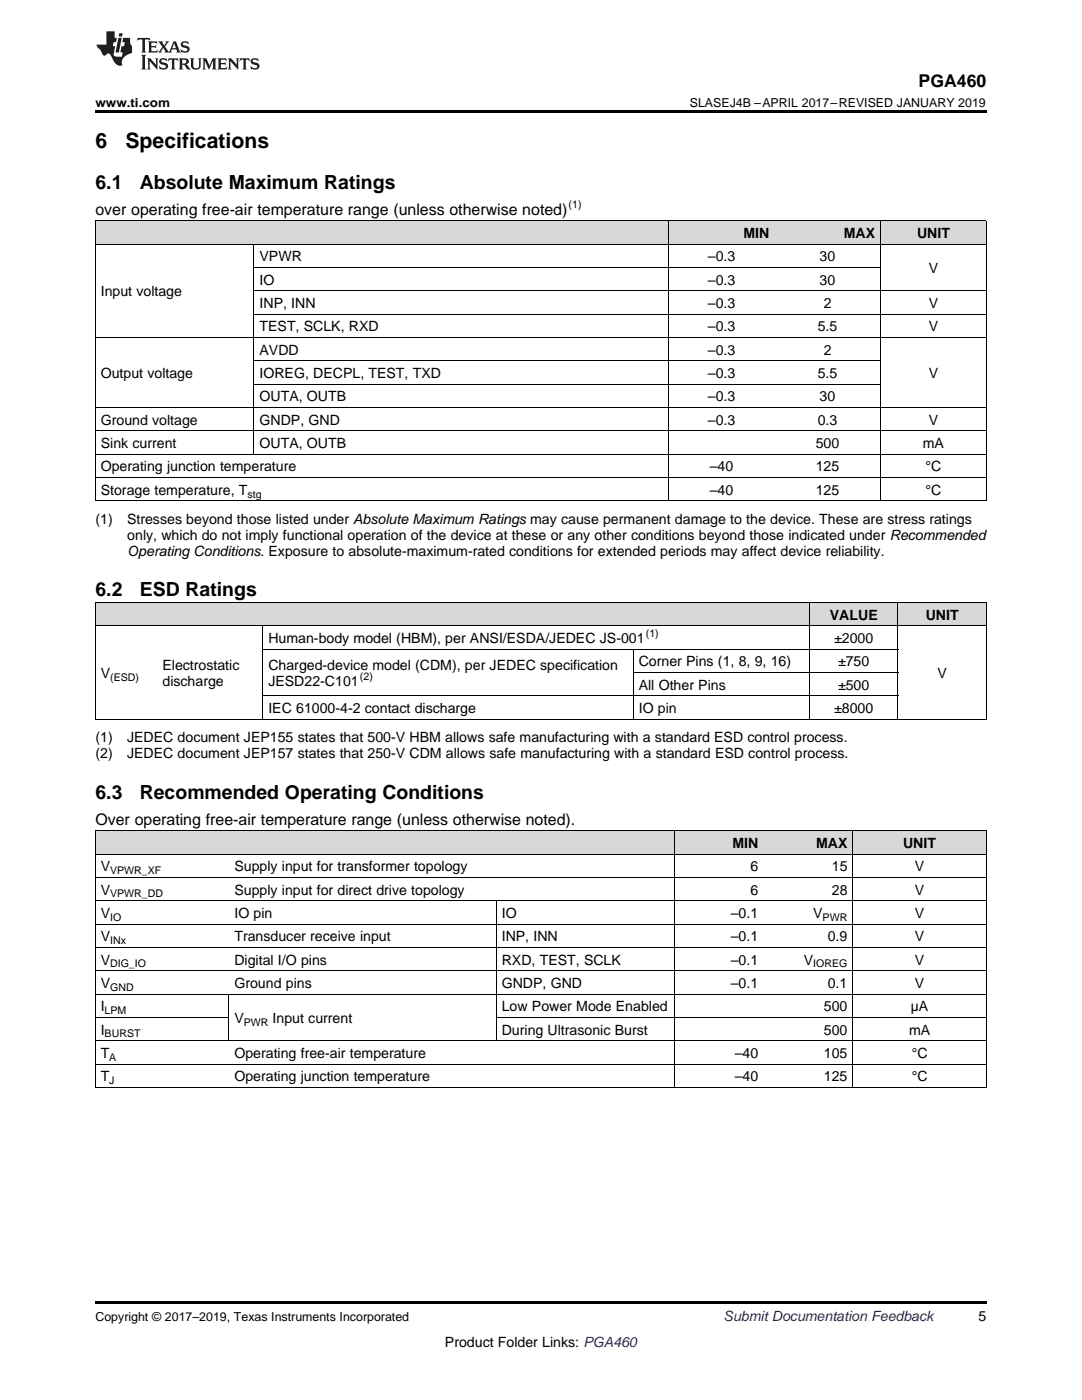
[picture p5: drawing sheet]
<svg xmlns="http://www.w3.org/2000/svg" width="216mm" height="279mm" viewBox="0 0 216 279" stroke-linecap="round" stroke-linejoin="round" font-family="sans-serif">
<defs><g id="words">
<g font-size="4.2">
<text x="19" y="29.6">6</text>
<text x="25" y="29.6">Specifications</text>
</g>
<g font-size="3.9">
<text x="19" y="37.7">6.1</text>
<text x="27.9" y="37.7">Absolute Maximum Ratings</text>
<text x="19" y="119">6.2</text>
<text x="27.9" y="119">ESD Ratings</text>
<text x="19" y="159.4">6.3</text>
<text x="27.9" y="159.4">Recommended Operating Conditions</text>
</g>
<text font-size="3.5" x="183.3" y="17.3">PGA460</text>
<g font-size="3.2">
<text x="19" y="42.9">over operating free-air temperature range (unless otherwise noted)</text>
<text x="19" y="164.6">Over operating free-air temperature range (unless otherwise noted).</text>
</g>
<g font-size="2.8">
<text x="148.3" y="47.5">MIN</text>
<text x="168.4" y="47.5">MAX</text>
<text x="183" y="47.5">UNIT</text>
<text x="51.8" y="52.2">VPWR</text>
<text x="141.3" y="52.2">–0.3</text>
<text x="163.5" y="52.2">30</text>
<text x="20.1" y="59.2">Input voltage</text>
<text x="51.8" y="56.8">IO</text>
<text x="141.3" y="56.8">–0.3</text>
<text x="163.5" y="56.8">30</text>
<text x="185.3" y="54.5">V</text>
<text x="51.8" y="61.5">INP, INN</text>
<text x="141.3" y="61.5">–0.3</text>
<text x="164.4" y="61.5">2</text>
<text x="185.3" y="61.5">V</text>
<text x="51.8" y="66.1">TEST, SCLK, RXD</text>
<text x="51.8" y="70.8">AVDD</text>
<text x="141.3" y="66.1">–0.3</text>
<text x="141.3" y="70.8">–0.3</text>
<text x="163.2" y="66.1">5.5</text>
<text x="164.4" y="70.8">2</text>
<text x="185.3" y="66.1">V</text>
<text x="20.1" y="75.5">Output voltage</text>
<text x="51.8" y="75.5">IOREG, DECPL, TEST, TXD</text>
<text x="141.3" y="75.5">–0.3</text>
<text x="163.2" y="75.5">5.5</text>
<text x="185.3" y="75.5">V</text>
<text x="51.8" y="80.1">OUTA, OUTB</text>
<text x="141.3" y="80.1">–0.3</text>
<text x="163.5" y="80.1">30</text>
<text x="20.1" y="84.8">Ground voltage</text>
<text x="20.1" y="89.4">Sink current</text>
<text x="51.8" y="84.8">GNDP, GND</text>
<text x="51.8" y="89.4">OUTA, OUTB</text>
<text x="141.3" y="84.8">–0.3</text>
<text x="162.8" y="89.4">500</text>
<text x="163.2" y="84.8">0.3</text>
<text x="184.1" y="89.4">mA</text>
<text x="185.3" y="84.8">V</text>
<text x="20.1" y="94.1">Operating junction temperature</text>
<text x="141.6" y="94.1">–40</text>
<text x="162.8" y="94.1">125</text>
<text x="184.7" y="94.1">°C</text>
<text x="20.1" y="98.7">Storage temperature, T</text>
<text x="141.6" y="98.7">–40</text>
<text x="162.8" y="98.7">125</text>
<text x="184.7" y="98.7">°C</text>
<text x="19" y="104.6">(1)</text>
<text x="25.4" y="104.6">Stresses beyond those listed under Absolute Maximum Ratings may cause permanent damage to the device. These are stress ratings</text>
<text x="25.4" y="107.8">only, which do not imply functional operation of the device at these or any other conditions beyond those indicated under Recommended</text>
<text x="25.4" y="110.9">Operating Conditions. Exposure to absolute-maximum-rated conditions for extended periods may affect device reliability.</text>
<text x="165.6" y="123.7">VALUE</text>
<text x="184.7" y="123.7">UNIT</text>
<text x="53.6" y="128.3">Human-body model (HBM), per ANSI/ESDA/JEDEC JS-001</text>
<text x="166.5" y="128.3">±2000</text>
<text x="20.1" y="135.3">V</text>
<text x="32.4" y="133.7">Electrostatic</text>
<text x="32.4" y="136.9">discharge</text>
<text x="53.6" y="133.7">Charged-device model (CDM), per JEDEC specification</text>
<text x="53.6" y="136.9">JESD22-C101</text>
<text x="127.5" y="133">Corner Pins (1, 8, 9, 16)</text>
<text x="127.5" y="137.7">All Other Pins</text>
<text x="167.3" y="133">±750</text>
<text x="167.3" y="137.7">±500</text>
<text x="187" y="135.3">V</text>
<text x="53.6" y="142.3">IEC 61000-4-2 contact discharge</text>
<text x="127.5" y="142.3">IO pin</text>
<text x="166.5" y="142.3">±8000</text>
<text x="19" y="148.2">(1)</text>
<text x="25.4" y="148.2">JEDEC document JEP155 states that 500-V HBM allows safe manufacturing with a standard ESD control process.</text>
<text x="19" y="151.3">(2)</text>
<text x="25.4" y="151.3">JEDEC document JEP157 states that 250-V CDM allows safe manufacturing with a standard ESD control process.</text>
<text x="20.1" y="173.9">V</text>
<text x="46.8" y="173.9">Supply input for transformer topology</text>
<text x="146.2" y="169.2">MIN</text>
<text x="149.8" y="173.9">6</text>
<text x="162.8" y="169.2">MAX</text>
<text x="166" y="173.9">15</text>
<text x="180.2" y="169.2">UNIT</text>
<text x="182.6" y="173.9">V</text>
<text x="20.1" y="178.5">V</text>
<text x="46.8" y="178.5">Supply input for direct drive topology</text>
<text x="149.8" y="178.5">6</text>
<text x="166" y="178.5">28</text>
<text x="182.6" y="178.5">V</text>
<text x="20.1" y="183.2">V</text>
<text x="46.8" y="183.2">IO pin</text>
<text x="100.1" y="183.2">IO</text>
<text x="145.8" y="183.2">–0.1</text>
<text x="162.3" y="183.2">V</text>
<text x="182.6" y="183.2">V</text>
<text x="20.1" y="187.9">V</text>
<text x="46.8" y="187.9">Transducer receive input</text>
<text x="100.1" y="187.9">INP, INN</text>
<text x="145.8" y="187.9">–0.1</text>
<text x="165.2" y="187.9">0.9</text>
<text x="182.6" y="187.9">V</text>
<text x="20.1" y="192.5">V</text>
<text x="20.1" y="197.2">V</text>
<text x="46.8" y="192.5">Digital I/O pins</text>
<text x="46.8" y="197.2">Ground pins</text>
<text x="100.1" y="192.5">RXD, TEST, SCLK</text>
<text x="100.1" y="197.2">GNDP, GND</text>
<text x="145.8" y="192.5">–0.1</text>
<text x="145.8" y="197.2">–0.1</text>
<text x="160.4" y="192.5">V</text>
<text x="165.2" y="197.2">0.1</text>
<text x="182.6" y="192.5">V</text>
<text x="182.6" y="197.2">V</text>
<text x="20.1" y="201.8">I</text>
<text x="100.1" y="201.8">Low Power Mode Enabled</text>
<text x="164.4" y="201.8">500</text>
<text x="181.8" y="201.8">µA</text>
<text x="20.1" y="206.5">I</text>
<text x="46.8" y="204.2">V</text>
<text x="54.4" y="204.2">Input current</text>
<text x="100.1" y="206.5">During Ultrasonic Burst</text>
<text x="164.4" y="206.5">500</text>
<text x="181.4" y="206.5">mA</text>
<text x="20.1" y="211.1">T</text>
<text x="20.1" y="215.8">T</text>
<text x="46.8" y="211.1">Operating free-air temperature</text>
<text x="46.8" y="215.8">Operating junction temperature</text>
<text x="146.6" y="211.1">–40</text>
<text x="146.6" y="215.8">–40</text>
<text x="164.4" y="211.1">105</text>
<text x="164.4" y="215.8">125</text>
<text x="181.9" y="211.1">°C</text>
<text x="181.9" y="215.8">°C</text>
<text x="195.3" y="263.6">5</text>
<text x="88.8" y="268.9">Product Folder Links: PGA460</text>
</g>
<text font-size="2.8" fill="#0000c8" x="144.4" y="263.6">Submit Documentation Feedback</text>
<g font-size="2.5">
<text x="19" y="21.4">www.ti.com</text>
<text x="137.7" y="21.4">SLASEJ4B –APRIL 2017–REVISED JANUARY 2019</text>
<text x="19" y="263.6">Copyright © 2017–2019, Texas Instruments Incorporated</text>
</g>
<g font-size="2.1">
<text x="113.5" y="41.6">(1)</text>
<text x="49.4" y="99.3">stg</text>
<text x="128.9" y="127.2">(1)</text>
<text x="22" y="135.9">(ESD)</text>
<text x="71.8" y="135.8">(2)</text>
<text x="22" y="174.4">VPWR_XF</text>
<text x="22" y="179.1">VPWR_DD</text>
<text x="22" y="183.8">IO</text>
<text x="164.1" y="183.8">PWR</text>
<text x="22" y="188.4">INx</text>
<text x="22" y="193.1">DIG_IO</text>
<text x="22" y="197.7">GND</text>
<text x="162.3" y="193.1">IOREG</text>
<text x="20.9" y="202.4">LPM</text>
<text x="20.9" y="207">BURST</text>
<text x="48.6" y="204.7">PWR</text>
<text x="21.8" y="211.7">A</text>
<text x="21.8" y="216.4">J</text>
</g>
</g></defs>
<g fill="#d8d8d8">
<path d="M19 165.8h26.7v4.7h-26.7z"/>
<path d="M45.7 165.8h53.4v4.7h-53.4z"/>
<path d="M99.1 165.8h35.5v4.7h-35.5z"/>
<path d="M134.6 165.8h17.8v4.7h-17.8z"/>
<path d="M152.4 165.8h17.8v4.7h-17.8z"/>
<path d="M170.2 165.8h26.6v4.7h-26.6z"/>
<path d="M19 120.3h12.4v4.7h-12.4z"/>
<path d="M31.4 120.3h21.1v4.7h-21.1z"/>
<path d="M52.5 120.3h73.9v4.7h-73.9z"/>
<path d="M126.4 120.3h35.2v4.7h-35.2z"/>
<path d="M161.6 120.3h17.6v4.7h-17.6z"/>
<path d="M179.2 120.3h17.6v4.7h-17.6z"/>
<path d="M19 44.1h31.7v4.7h-31.7z"/>
<path d="M50.7 44.1h82.8v4.7h-82.8z"/>
<path d="M133.5 44.1h21.1v4.7h-21.1z"/>
<path d="M154.6 44.1h21.1v4.7h-21.1z"/>
<path d="M175.7 44.1h21.1v4.7h-21.1z"/>
</g>
<g fill="#000">
<path d="M19 22h177.8v.5h-177.8zM19 143.5l.2 .1zM52.4 143.5l.1 .1zM126.3 143.5l.1 .1zM161.5 143.5l.1 .1zM179.1 143.5l.1 .1zM196.7 143.5l.1 .1zM19 217l.2 .1zM99 217l.1 .1zM134.5 217l.1 .1zM152.3 217l.1 .1zM170.1 217l.1 .1z"/>
<path d="M196.7 217l.1 .1zM19 259.7h177.8v.5h-177.8z"/>
</g>
<g fill="none" stroke="#000" stroke-width=".2">
<path d="M19 48.7h177.8M19 44.1h177.8M19.1 44.1v55.9M50.7 48.8v41.9M50.7 58h146.1M50.7 53.4h125M133.4 44.1v55.9M175.7 44.1v55.9M196.8 44.1v55.9M19 67.4h177.8M50.7 76.7h125M50.7 72h125"/>
<path d="M50.7 62.7h146.1M19 100h177.8M19 95.3h177.8M19 90.6h177.8M19 86h177.8M19 81.3h177.8M19 124.9h177.8M19 120.2h177.8M19.1 120.3v23.3M52.4 124.9v18.7M52.5 138.9h126.7M52.5 129.6h126.7"/>
<path d="M126.3 129.6v14M126.4 134.2h52.8M161.6 120.3v23.3M179.2 120.3v23.3M196.8 120.3v23.3M19 143.5h177.8M19 179.8h177.8M19 175.1h177.8M19 170.4h177.8M19 165.8h177.8M19.1 165.8v51.3M99 179.8v28"/>
<path d="M134.6 165.8v51.3M170.1 165.8v51.3M196.8 165.8v51.3M19 198.4h177.8M19 193.7h177.8M19 189.1h177.8M19 184.4h177.8M45.7 198.4v9.4M19 217h177.8M19 212.4h177.8M19 207.7h177.8M19 203h26.7"/>
<path d="M99.1 203h97.7"/>
</g>
<g fill="#231f20">
<path d="M27.5 7.6l-.1 .5 .4-.2h.6v.1v2.1l-.2 .4h1l-.3-.4v-2.1l.1-.1h.5l.5 .2-.2-.5zM29.5 8.3l.2 .3v1.5l-.2 .4h1.8l.2-.6a1.04 1.04 0 0 1-1.3 .2v-.7h.6l.3 .2v-.6l-.3 .2h-.6v-.6l.8-.1 .4 .3-.2-.5zM31.5 8.3l.9 1.1-.9 1.1h.8l-.2-.2 .5-.7 .4 .7-.2 .2h1.5l-.1-.2 .1-.4h.9l.1 .4-.2 .2h1l-.3-.3-.7-1.9h-.5l-.9 2-.8-1 .9-1h-.8l.1 .3-.3 .5-.4-.6 .2-.2zM34.7 8.6l.4 1h-.7zM36.3 8.4a.63 .63 0 0 0-.2 .7 .63 .63 0 0 0 .6 .4l.6 .2 .1 .2a.75 .75 0 0 1-.7 .4 .75 .75 0 0 1-.6-.5l.1 .7 .1-.1a1.11 1.11 0 0 0 1.5-.6 1.13 1.13 0 0 0-1.2-.8l-.1-.4a1.04 1.04 0 0 1 1.2 .2l-.2-.5-.1 .1-.5-.2zM28.2 10.9l.2 .4v2.2l-.2 .4h1l-.3-.4v-2.2l.3-.4zM29.3 11.6l.3 .4v1.5l-.3 .4h.8l-.2-.4v-1.3l1.5 1.7v-1.9l.2-.4h-.7l.2 .4v.9l-1.1-1.3zM32 11.8a.62 .62 0 0 0-.2 .7 .62 .62 0 0 0 .6 .4l.6 .1 .1 .3a.76 .76 0 0 1-.7 .3 .76 .76 0 0 1-.6-.4l.1 .7 .1-.1a1.11 1.11 0 0 0 1.5-.6 1.13 1.13 0 0 0-1.2-.8l-.1-.4a1.04 1.04 0 0 1 1.2 .2l-.2-.6-.1 .1-.5-.1zM33.7 11.6l-.2 .6a.61 .61 0 0 1 .8-.3v1.6l-.2 .4h.9l-.2-.4v-1.6a.63 .63 0 0 1 .8 .3l-.2-.6zM35.6 11.6l.3 .4v1.5l-.3 .4h1l-.2-.2v-.8l.5 .2a.76 .76 0 0 0 1.2 .7l-1-1a.58 .58 0 0 0 .6-.5 .58 .58 0 0 0-.5-.6zM36.4 11.9h.1a.45 .45 0 0 1 .5 .1 .45 .45 0 0 1 .1 .5l-.7 .2zM37.9 11.6l.2 .2a2.17 2.17 0 0 0 .3 1.9 .99 .99 0 0 0 1.6-.6v-1.1l.2-.4h-.7l.2 .2a1.92 1.92 0 0 1-.2 1.8 .6 .6 0 0 1-.9-.5v-1.1l.2-.4zM40.4 11.6l.2 .4v1.5l-.2 .4h.7l-.2-.4v-1.4l.8 1.8 .8-1.8v1.4l-.2 .4h.9l-.2-.4v-1.5l.2-.4h-.8l-.6 1.5-.6-1.5zM43.4 11.6l.2 .4v1.5l-.2 .4h1.8l.2-.6a1.04 1.04 0 0 1-1.3 .1v-.6h.5l.4 .2v-.6l-.4 .2h-.5v-.7h.8l.3 .3-.1-.6zM45.5 11.6l.2 .4v1.5l-.2 .4h.7l-.2-.4v-1.3l1.5 1.7v-1.9l.2-.4h-.7l.2 .4v.9l-1.1-1.3zM47.9 11.6l-.1 .6a.61 .61 0 0 1 .8-.3v1.6l-.3 .4h1l-.3-.4 .1-1.6a.63 .63 0 0 1 .7 .3l-.1-.6zM50.2 11.8a.62 .62 0 0 0-.2 .7 .62 .62 0 0 0 .6 .4l.6 .1 .2 .3a.76 .76 0 0 1-.8 .3 .76 .76 0 0 1-.6-.4l.1 .7 .2-.1a1.11 1.11 0 0 0 1.5-.6 1.13 1.13 0 0 0-1.3-.8l-.1-.4a1.04 1.04 0 0 1 1.2 .2l-.1-.6-.2 .1-.5-.1z"/>
<path d="M21.2 6.3v2.6h-1.9l.1 .4 .7 .9a.91 .91 0 0 0 1 .8 .56 .56 0 0 1 .5-.3 .56 .56 0 0 1 .5 .3l.4 .8a1.53 1.53 0 0 0 1.9 1.2 1.54 1.54 0 0 1 1-2.1l.9-.3v-1.4a1.52 1.52 0 0 1-.3-1.6h-1.4l-.2 .8h.5l-.2 .8h-.4l-.2 1v.2l.4 .1-.2 .8a1.93 1.93 0 0 1-1.6-.3l.3-1.8h-.5l.2-.8h.4l.2-.8h-.4v-1.3zM23.6 7.6l-.6 2.9h.7l.6-2.9zM23.8 6.6l-.1 .7h.6l.2-.7z"/>
</g>
<use href="#words"/>
</svg>
